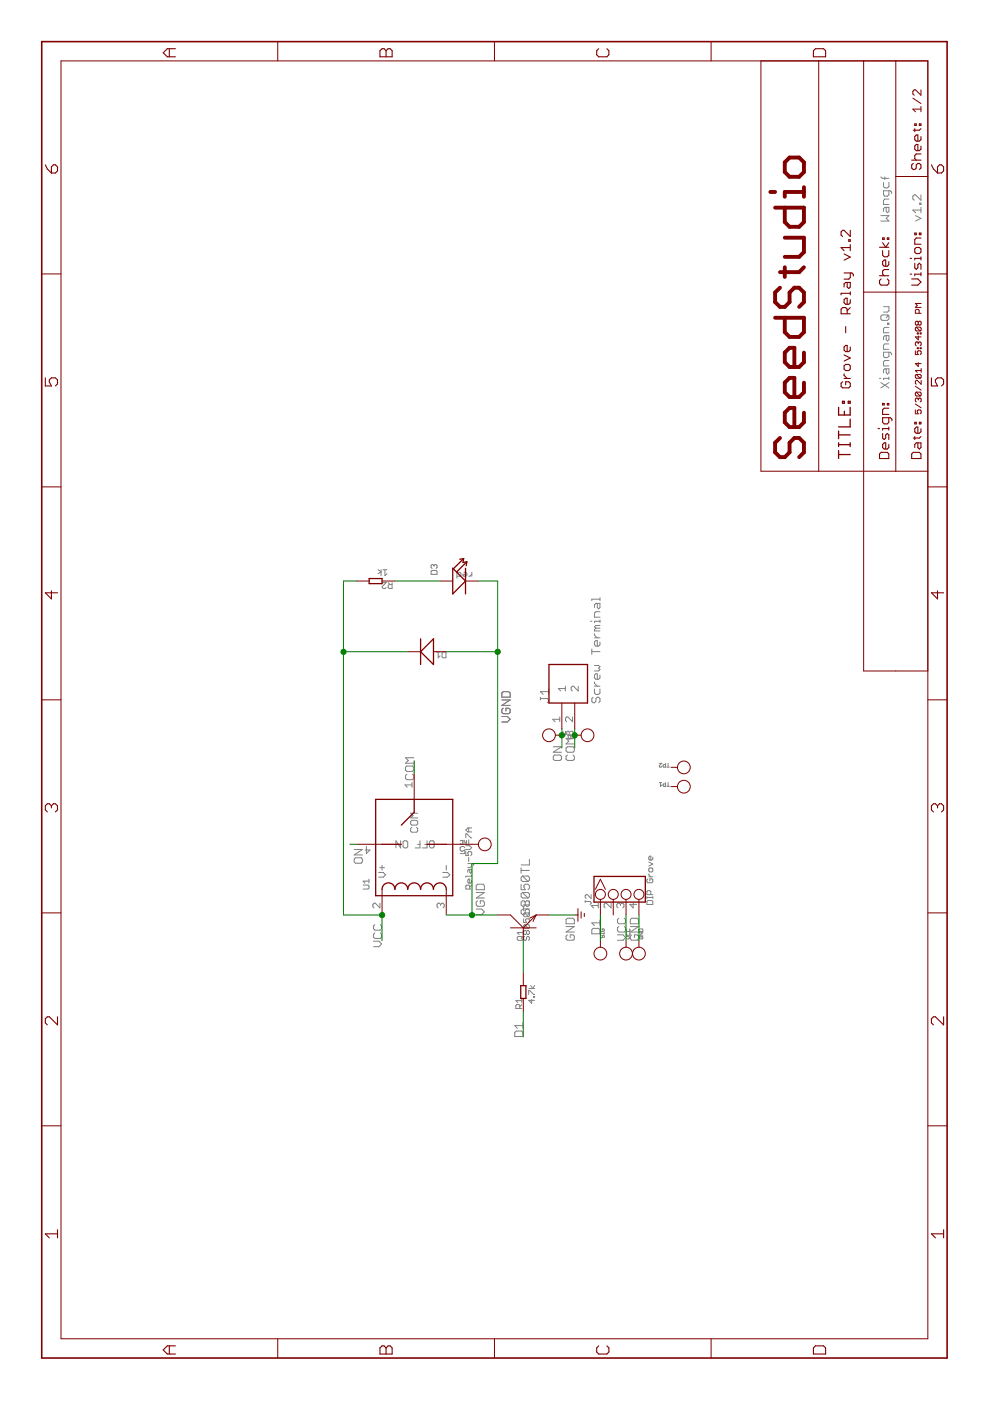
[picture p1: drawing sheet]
<svg xmlns="http://www.w3.org/2000/svg" width="210mm" height="297mm" viewBox="0 0 210 297" stroke-linecap="round" stroke-linejoin="round" font-family="sans-serif">
<g fill="none" stroke="#808080" stroke-width=".21">
<path d="M186.8 37.5l.2 .3h1.5M187.3 38.7v.9l.3 .2h.6l.3-.2v-.9M187.6 37.5v.6M186.8 45.7h1.7l-.6 .6 .6 .6h-1.7M187.9 44v.8l.3 .3 .3-.3v-.8h-.9l-.3 .2v.6M188.5 40.4v.9l-.3 .3h-.6l-.3-.3v-.9h1.4l.3 .3v.3M188.5 42.2h-.9l-.3 .3v.8h1.2M194.1 45.7l1.2 .6-1.2 .6M195 43.1h.3v.2h-.3zM195.3 44.5h-1.8l.6 .6M195.3 41.3v1.2l-1.2-1.2h-.3l-.3 .3v.6l.3 .3M195.3 44v1.1"/>
<path d="M186.8 67.1l.2-.3h1.2l.3 .3v.5l-.3 .3h-1.2l-.2-.3zM187.3 65h1.2v.9l-.3 .3h-.9M187.9 71.2v.8l.3 .3 .3-.3v-.8h-.9l-.3 .3v.5M187.9 78.2v.8l.3 .3 .3-.3v-.8h-.9l-.3 .3v.5M188.2 68.5h.3v.3h-.3zM188.5 69.4h-.9l-.3 .3v.8h1.2M188.5 72.9h-.9l-.3 .3v.9h1.2M188.5 74.7v.8l-.3 .3h-.6l-.3-.3v-.8h1.4l.3 .3v.2M188.5 76.4h-.9l-.3 .3v.9h1.2M188.5 79.9v.6M188.5 66.8l-.6 .6M186.5 80.2h.3"/>
<path d="M186.8 81.1l1.7 1.2M188.5 81.1l-1.7 1.2M188.5 80.2h-1.2v.3M92 119.9l.2-.2 .5 .2v.4l-.2 .2M92 119.9l-.2-.2-.4 .2v.4l.2 .2M92 119.9v.2M80.2 120.8l.6 .4-.6 .4M80.8 120.8v1.2M81 123.5h.9l-.9 .9v.2l.3 .2h.4l.2-.2M81.2 120.8h.8M81.6 120.8v1.2l.4-.4M82.3 123.5l.4 .4"/>
<path d="M83.1 123.5v1.3h-.6l-.2-.2v-.5l.2-.2h.6M91.4 121.2l.2-.3h.9l.2 .3v.6h-1.3zM92.5 138.2h.8M92.9 138.2v1.3l.4-.4M93.7 138.5l.2-.3h.7v1.3h-.7l-.2-.2zM96.9 122.2h.6l.2-.2v-.4l-.2-.3h-.6v1.3M98.4 121.3h.4l.2 .3v.4l-.2 .2h-.4l-.3-.4h.9M100 121.3v.9M100 121.8l-.4 .4h-.2M125.2 131.7h.3M125.5 137.6v1.1M125.5 138.2h1.7"/>
<path d="M126 134.4v.3l.6 .5M126 135.2h1.2M126.3 133.2l-.3 .3v.3h1.2M126.3 133.2h.9M126.6 127.9v.9l.3 .3 .3-.3v-.9h-.9l-.3 .3v.6M127.2 127h-1.7v.3M127.2 126.7v.6M127.2 131.4v.6M127.2 136.1v.6l-.3 .3h-.6l-.3-.3v-.6l.3-.3h.3v1.2M127.2 129.7h-.9l-.3 .3v.9h1.2M127.2 131.7h-1.2v.3M127.2 132.6h-.9l-.3 .3 .3 .3"/>
<path d="M106.4 146.9l.3-.3h1.2l.3 .3v.9h-1.8zM106.4 151.9h1.2l.6 .6-.6 .6h-1.2M106.4 148.4h1.8l-1.8 1.2h1.8M106.7 150.2l-.3 .2v.6l.3 .3h1.2l.3-.3v-.6l-.3-.2h-.6v.5M114.6 148.1h1.4l.3 .3v.3l-.3 .3M114.6 147.8v.6M116.3 146.1v1.1M116.3 146.6h-1.7l.6 .6M117.3 158.3h1.7l-1.7 1.2h1.7M118.7 152.5h-1.5l.5 .5M118.7 152v1M119.4 155v.8l.2-.2 .3 .2v-.8"/>
<path d="M119.9 146h-1.5l.5 .5M119.9 145.5v1M120 158.6l.3-.3h1.2l.3 .3v.6l-.3 .3h-1.2l-.3-.3zM120.2 155.2l.1-.2 .4 .2-.1 .6-.4-.1zM120.5 156l.1-.1 .4 .1-.1 .7-.4-.1zM121 155.2l.1-.2 .4 .2v.5l-.1 .1-.4-.1M121.4 152v1l-1-1h-.3l-.2 .3v.5l.2 .2M121.8 156.6h-1.8l.6 .5-.6 .6h1.8M121.8 155.9v.8l-.5-.8v.8M122.6 145.5v1l-1-1-.5 .2v.5l.2 .3M125.8 147.8l-.3 .3v.6l.3 .3h.2l.3-.3v-.6l.3-.3h.3l.3 .3v.6l-.3 .3M126 146.1v.8l.3 .3h.6l.3-.3v-.8"/>
<path d="M126 144.6v.3l.6 .6M126 145.5h1.2M126 141.1h.9l.3 .3-.3 .3 .3 .3-.3 .3h-.9M127.2 143.1v.6l-.3 .3h-.6l-.3-.3v-.6l.3-.2h.3v1.1M77.7 179.5v1.5l.7-.8h-1M84.9 178.3v1.5l-1-1.5v1.5M85.4 178.5l.3-.2h.5l.2 .2v1l-.2 .3h-.5l-.3-.3zM86 162.7l.3-.3h1.1l.3 .3v.6l-.3 .3h-1.1l-.3-.3zM86.3 164.1l-.3 .3v.6l.3 .3h1.1l.3-.3v-.6l-.3-.3M87.3 175.4l-.2 .3v.5l.2 .2h1l.3-.2v-.5l-.3-.3M87.3 173.9h1l.3 .3v.5l-.3 .2h-1l-.2-.2v-.5zM87.4 166.4h-1.5l.5 .5"/>
<path d="M87.4 165.9v1M87.7 160.7h-1.7l.6 .5-.6 .6h1.7M88.5 179h.5M88.6 172.4h-1.5l.5 .5-.5 .5h1.5M89 178.3v1.5h-1M90 179h.6M90.6 178.3v1.5h-1.1M91.3 178.3h.5l.3 .2v1l-.3 .3h-.5l-.2-.3v-1zM97.6 178.3l.1-.1 .4 .1-.1 .7-.4-.2M98.6 179.7l-.3-.2h-.5l-.2 .2v.5l.2 .3 .8-.3v.8h-1M98.8 177.6v-.8h.2l.8 .8h.2M98.8 179.3h.8l.4 .4-.4 .4h-.8"/>
<path d="M98.9 178.2v.8l-.5-.8v.8M99.4 175.5v.9M99.4 178.1v.8M100 175.5h-.8l-.4 .5 .4 .4h.8M117.3 160.4l.3-.3h1.1l.3 .3v.6l-.3 .2h-1.1l-.3-.2zM120.3 160.1l-.3 .3v.6l.3 .2h1.2l.3-.2v-.6l-.3-.3M139.8 165.9h.5M139.8 161.8h.5l-.5 .6 .1 .2 .4-.1M140 165.9v.8l.3-.2M141.1 165.9v.8h-.4l-.1-.4 .5-.1M141.1 161.8v.8h-.4l-.1-.4 .5-.1M141.4 166.7h.5"/>
<path d="M141.4 162.6h.5M141.6 161.8v.8M141.6 165.9v.8M75.1 180.1h1.7l-1.7 1.2h1.7M75.1 182.1l.3-.2h1.2l.2 .2v.6l-.2 .3h-1.2l-.3-.3zM77 187.7h1l.2 .2v.4l-.2 .2h-1M78.2 186.4v.8M78.2 186.8h-1.2l.4 .4M79.2 199.6h1.1l.6 .5-.6 .6h-1.1M79.5 197.8l-.3 .3v.6l.3 .3h1.1l.3-.3v-.6l-.3-.3M79.5 196l-.3 .3v.6l.3 .3h1.1l.3-.3v-.6l-.3-.3M80.3 185h1l.4 .5-.4 .5h-1"/>
<path d="M80.5 184h1M80.6 191.5v1l-1-1h-.3l-.2 .2v.5l.2 .3M81 183.5v1M93.4 191.7l-.2-.2h-.3l-.2 .2v.5l.2 .3M93.4 191.7l.3-.2h.2l.3 .2v.5l-.3 .3M93.4 191.7v.3M93.9 185h1l.5 .5-.5 .5h-1M94.6 183.5v1M98.8 180.6v.8h.6l-.2-.4 .2-.4h.4l.2 .2v.4l-.2 .2M99.2 183.1h1l.2 .4M99.4 181.8v.8M99.6 184.3v.6l.2 .2 .2-.2v-.6h-.6l-.2 .2v.4"/>
<path d="M99.6 188.5v-.6l-.2-.2h-.4l-.2 .2v.6h1.2M100 183.1v.6l-.2 .2h-.6M100 185.6v.4M100 186.6v.4l-.2 .2h-.4l-.2-.2v-.4l.4-.2v.8M100 185.8h-1.2v.2M100 187.7l-.4 .4M101 192.7h1.1l.6 .6-.6 .6h-1.1M101 189.2h1.7l-1.7 1.2h1.7M101 187.8l.3-.3h1.1l.3 .3v.8h-1.7zM101.3 191l-.3 .3v.6l.3 .3h1.1l.3-.3v-.6l-.3-.3h-.6v.6M109.7 198.8l.2-.3h.8l.2 .3v.4l-.2 .2h-.8l-.2-.2zM110.5 184v1.1"/>
<path d="M110.5 187.5v1.1h.9l-.3-.5v-.3l.3-.3h.6l.2 .3v.6l-.2 .2M110.5 184.6h1.7M110.8 192.7l-.3 .3v.6l.3 .3h.3l.3-.3v-.6l.3-.3h.3l.2 .3v.6l-.2 .3M110.8 185.7l-.3 .3v.6l.3 .3h1.2M110.8 189.2l-.3 .3v.6l.3 .3h1.2M110.8 185.7h1.2l.2 .3v.6l-.2 .3M110.8 189.2h1.2l.2 .3v.6l-.2 .3M110.8 189.2l1.2 1.2M110.8 185.7l1.2 1.2M110.9 197.3v.8M110.9 198.5l-.4 .5M110.9 197.7h-1.2l.4 .4"/>
<path d="M111 194.8v.8h.6l-.2-.4 .2-.4h.5l.1 .2v.4l-.1 .2M111 192.3v.8M111 192.7h1.2M111 191.9h1.2M111.2 193.5h.9l.1 .2v.5l-.1 .2M111.2 196h.9l.1 .3v.4l-.1 .2M111.2 198.5l-.2 .3v.4l.2 .2 .4-.2v-.4l.2-.3 .4 .3v.4l-.1 .2M111.2 193.5l-.2 .2v.5l.2 .2h.9M111.2 196l-.2 .3v.4l.2 .2h.9M111.2 196l.9 .9M111.2 193.5l.9 .9M111.4 191.3l-.3-.3h-.3l-.3 .3v.6l.3 .3h.3l.3-.3"/>
<path d="M111.4 191.3v.6M111.4 191.3l.3-.3h.3l.2 .3M111.4 191.9l.3 .3h.3l.2-.3M111.6 197.5l.2-.2 .4 .2v.4l-.1 .2-.5-.2M111.6 197.5l-.2-.2-.4 .2v.4l.2 .2 .4-.2M111.6 197.5v.4M112.2 182.2v1.2h-1.7M112.2 191v.9M120 196.4h1.8l-1.8 1.2h1.8M120 195l.3-.3h1.2l.3 .3v.9h-1.8zM120.3 198.2l-.3 .3v.6l.3 .2h1.2l.3-.2v-.6l-.3-.3h-.6v.6M124.1 191.1h1l.2 .2-.2 .5"/>
<path d="M124.1 190.9v.4M125.3 189.7v.8l-.8-.8-.4 .2v.4l.2 .2M125.8 196.8h1.1l.3 .3v.9h-1.7v-.9zM126.9 192h-1.6l.6 .5M126.9 191.5v1M127.2 195.1v1.1M127.2 195.7h-1.7l.5 .5M127.3 197.7v.3M127.3 197.9h.8M127.5 198.3l-.2 .1 .2 .4 .2-.1 .2-.4 .2 .1-.1 .4M127.5 197l-.2 .1 .2 .4h.5l.1-.2-.1-.3h-.3v.2M128.1 197.7v.3"/>
<path d="M129.6 191.5v1l-1-1h-.3l-.2 .2v.5l.2 .3M130.9 198.2h1.2l.6 .6-.6 .5h-1.2M131.2 196.4l-.3 .3v.6l.3 .3h1.2l.3-.3v-.6l-.3-.3M131.2 194.7l-.3 .3v.6l.3 .3h1.2l.3-.3v-.6l-.3-.3M131.6 191.7l-.3-.2h-.3l-.2 .2v.5l.2 .3M131.6 191.7l.2-.2h.2l.3 .2v.5l-.3 .3M131.6 191.7v.3M132.8 198.6h.5l.3 .2-.3 .3h-.5M132.9 197.8l-.1 .1 .1 .4h.5l.2-.2-.2-.3M132.9 197l-.1 .1 .1 .4h.5l.2-.2-.2-.3M133.6 196.4h1.8l-1.8 1.2h1.8M133.9 198.2l-.3 .3v.6l.3 .2h1.2l.3-.2v-.6l-.3-.3h-.6v.6"/>
<path d="M133.9 194.7h1.2l.3 .3v.9h-1.8v-.9zM134.3 191.5v1l-.8-.8h1.5M135.5 197.8h.8l-.8 .5h.8M135.6 198.6l-.1 .1 .1 .4 .7-.2-.1-.3h-.3v.2M135.6 197h.6l.1 .5h-.8zM137.2 190.1v.4M137.2 190.3h1.2M137.4 190.9h.8l.2 .2v.7h-1.2v-.7zM137.4 186.3l-.2 .2v.5l.2 .2h.8l.2-.2v-.5l-.2-.2h-.4v.5M137.6 184.2l.2-.2h.4l.2 .2v.5l-.2 .2h-.4l-.2-.2zM137.6 185.9h.8M137.6 185.3v.2l.4 .4"/>
<path d="M137.6 182.8l.8 .4-.8 .4M138 189.7v-.7l-.2-.2h-.4l-.2 .2v.7h1.2M138.4 181.7v.4l-.2 .3h-.4l-.2-.3v-.4l.4-.2v.9M138.4 190.1v.4M109.1 218.9l.3-.3h1.2l.3 .3v.9h-1.8zM110.2 213.8v-.6l-.2-.2h-.4l-.2 .2v.6h1.2M110.6 213l-.4 .4M110.6 212.2h-1.2l.4 .4M110.6 211.7v.9M110.9 216.9v1.1M110.9 217.4h-1.8l.6 .6M112.1 210.8v-.8h.2l.8 .8h.2"/>
<path d="M112.1 209.6h1.2M112.5 209l.4 .6 .4-.6M112.7 211.9v.8l-.6-.6h1.2M113.1 211.3h.2v.2h-.2z"/>
</g>
<g fill="none" stroke="#800000" stroke-width=".21">
<path d="M12.9 12.9h183.8v270.9h-183.8zM58.9 8.8v4.1M104.8 8.8v4.1M150.8 8.8v4.1M161.3 12.9v87h35.4M173.6 12.9v87M183.1 12.9v87M189.9 12.9v87M195.3 19v1.2l-1.2-1.2h-.3l-.3 .3v.6l.3 .3M189.9 37.4h6.8M193.5 20.8l1.8 1.1M195.3 23.1h-1.8l.6 .6"/>
<path d="M195.3 22.6v1.1M8.8 58.1h4.1M196.7 58.1h4.1M183.1 61.9h13.6M194.1 74.4v.8h.6l-.2-.6 .2-.2h.4l.2 .2v.4l-.2 .2M194.3 69.4l-.2 .2v.4l.2 .2h.8M194.3 79.4l-.2 .2v.4l.2 .2h.8M194.3 69.4h.8l.2 .2v.4l-.2 .2M194.3 79.4h.8l.2 .2v.4l-.2 .2M194.3 79.4l.8 .8M194.3 69.4l.8 .8M194.5 70.6h.2v.2h-.2z"/>
<path d="M194.5 73.7h.2v.2h-.2zM194.7 68.3l-.2-.2-.4 .2v.4l.2 .2 .4-.2M194.7 72.7l-.2-.2-.4 .2v.4l.2 .2M194.7 68.3l.2-.2 .4 .2v.4l-.2 .2-.4-.2M194.7 72.7l.2-.2 .4 .2v.4l-.2 .2M194.7 68.3v.4M194.7 71.2v.9l-.6-.7h1.2M194.7 72.7v.2M194.7 76.9v.8l-.6-.6h1.2M194.9 66.4v-.6l-.2-.2h-.4l-.2 .2v.6h1.2M195.1 70.6h.2v.2h-.2zM195.1 73.7h.2v.2h-.2z"/>
<path d="M195.3 78.1v.9M195.3 78.5h-1.2l.4 .5M195.3 64.3h-1.2l.4 .4-.4 .5h1.2M194.1 86.9v.8h.6l-.2-.4 .2-.4h.4l.2 .2v.4l-.2 .2M194.1 85.7l1.2 .8M194.1 81.9l1.2 .8M194.3 83.1l-.2 .3v.4l.2 .2h.8M194.3 83.1h.8l.2 .3v.4l-.2 .2M194.3 83.1l.8 .9M194.7 84.6l-.2-.2-.4 .2v.4l.2 .2M194.7 84.6l.2-.2 .4 .2v.4l-.2 .2M194.7 84.6v.2"/>
<path d="M195.3 80.6v.9l-.8-.9-.4 .3v.4l.2 .2M8.8 103.2h4.1M183.1 100.1v42.2h13.6M196.7 103.2h4.1M75.6 123.2h2.7M81 123.2h2.7M86.4 138.2h2.8M91.9 138.2h2.7M93.3 123.2h2.7M98.7 123.2h2.7M8.8 148.4h4.1M117.8 155.9h1.3"/>
<path d="M119.1 149.1v5.4M121.9 149.1v5.4M121.9 155.9h1.3M196.7 148.4h4.1M75.6 179h5.4M87.8 164v5.5M94.6 179h6.8M142.3 166.8h1.3M142.3 162.7h1.3M8.8 193.5h4.1M81 188.6v5.4M94.6 188.6v5.4"/>
<path d="M105.5 194h2.7l2.8 2.7M108.2 196.7h5.5M111 196.7v2.7M113.7 194l-2.7 2.7M113.7 194l-1.4 .7M113.7 194l-.7 1.3M113.7 194h2.7M121.9 194h.6M122.5 192.6v2.7M123.2 193.3v1.4M123.9 193.7v.6M126.2 188.6l1.1-2.2 1.1 2.2"/>
<path d="M127.3 190.7v3.3M127.3 199.4v1.4M130 190.7v3.3M132.7 190.7v3.3M132.7 199.4v1.4M135.5 190.7v3.3M135.5 199.4v1.4M196.7 193.5h4.1M111 206.2v2.8M111 211.7v2.7M8.8 238.7h4.1M196.7 238.7h4.1"/>
<path d="M58.9 283.8v4.1M104.8 283.8v4.1M150.8 283.8v4.1"/>
<circle cx="116.4" cy="155.9" r="1.35"/>
<circle cx="124.6" cy="155.9" r="1.35"/>
<circle cx="102.8" cy="179" r="1.35"/>
<circle cx="145" cy="162.7" r="1.35"/>
<circle cx="145" cy="166.8" r="1.35"/>
<circle cx="127.3" cy="189.6" r="1.06"/>
<circle cx="130" cy="189.6" r="1.06"/>
<circle cx="132.7" cy="189.6" r="1.06"/>
<circle cx="135.5" cy="189.6" r="1.06"/>
<circle cx="127.3" cy="202.2" r="1.35"/>
<circle cx="132.7" cy="202.2" r="1.35"/>
<circle cx="135.5" cy="202.2" r="1.35"/>
</g>
<g fill="none" stroke="#800000" stroke-width=".28">
<path d="M177.8 96.4h2.5M177.8 86.4v1.6h2.5v-1.6M177.8 91.4v1.6M177.8 93.9v.8M177.8 95.5v1.7M177.8 94.3h2.5M177.8 92.2h2.5M178.6 85.1h.4v.4h-.4zM179 87.2v.8M179.9 85.1h.4v.4h-.4zM180.3 88.9v1.6h-2.5M180.3 93.9v.8"/>
<path d="M98.3 118.4l-2.2 2.2M98.3 118.4l-.8 .2M98.3 118.4l-.1 .9 .8-.2M99 119.1l-2.2 2.2M99 119.1l-.2 .8M78.3 122.7h2.7v1h-2.7zM89.2 135.4v5.5M91.9 135.4v5.5l-2.7-2.7zM96 120.5l2.7 2.7-2.7 2.7zM98.7 120.5v5.4M116.4 140.9h8.2v8.2h-8.2zM79.7 169.5h16.3v20.4h-16.3z"/>
<path d="M81 179h4.1M87.8 169.5v2.7l-2.7 2.7M90.5 179h4.1M81 188.6a1.37 1.37 0 0 1 1.4-1.4 1.37 1.37 0 0 1 1.3 1.4 1.35 1.35 0 0 1 1.4-1.4 1.35 1.35 0 0 1 1.3 1.4 1.37 1.37 0 0 1 1.4-1.4 1.37 1.37 0 0 1 1.4 1.4 1.37 1.37 0 0 1 1.3-1.4 1.37 1.37 0 0 1 1.4 1.4 1.35 1.35 0 0 1 1.4-1.4 1.35 1.35 0 0 1 1.3 1.4M125.9 185.8h10.9v5.5h-10.9zM110.4 209h1.1v2.7h-1.1z"/>
</g>
<g fill="none" stroke="#800000" stroke-width=".23">
<path d="M35.9 10.3v1.7M37.2 10.3h-1.7l-.9 .9 .9 .8h1.7M80.6 10.8l.4-.5h.4l.5 .5 .4-.5h.4l.4 .5v1.2h-2.5zM81.9 10.8v1.2M126.9 10.3l-.4 .5v.8l.4 .4h1.8l.4-.4v-.8l-.4-.5M172.5 10.8l.4-.5h1.7l.4 .5v1.2h-2.5zM9.6 34.9l.4 .9 .9 .9M11.3 34.9h.4l.5 .5v.8l-.5 .5h-.8v-1.3zM193.3 34h2M193.6 34.6l-.3 .4v.6l.3 .3h.4l.3-.3v-.6l.3-.4h.3l.4 .4v.6l-.4 .3M194 26.3h.3v.3h-.3zM194 27.3v.6"/>
<path d="M194.9 26.3h.4v.3h-.4zM195.3 29v.6l-.4 .3h-.6l-.3-.3v-.6l.3-.4h.3v1.3M195.3 31v.6l-.4 .3h-.6l-.3-.3v-.6l.3-.4h.3v1.3M195.3 32.6h-1l-.3 .4v.6l.3 .4M195.3 27.3l-.4 .3h-1.3M197.5 34.9l.4 .9 .9 .9M199.2 34.9h.4l.5 .5v.8l-.5 .5h-.8v-1.3zM179 57.9h1.6l.3 .3v.3M179 53.8l1.3 .7-1.3 .7M179.6 59.9v1l.4 .3 .3-.3v-1h-1l-.3 .3v.7M180 50.8h.3v.4h-.3zM180.3 48.8v1.3l-1.3-1.3h-.4l-.3 .4v.6l.3 .3"/>
<path d="M180.3 51.9v1.2M180.3 57.9v.9l-.3 .4h-1M180.3 52.5h-2l.7 .6M186.5 58.5h1.9M186.5 52.4h1.9M186.8 59.1l-.3 .4v.6l.3 .4h1.3l.3-.4v-.6l-.3-.4M187.1 53.1v1l.4 .3h.6l.3-.3v-1M187.1 50.4h.4v.4h-.4zM187.1 51.5l.7 .9 .6-.9M188.1 50.4h.3v.4h-.3zM188.4 55.5v.6l-.3 .4h-.6l-.4-.4v-.6l.4-.4h.3v1.4M188.4 57.1h-.9l-.4 .4v.6l.4 .4"/>
<path d="M193 58.1h.3M193 54.8h.3M193.3 59.1h1.3l.7 .7-.7 .7h-1.3M194 49.4h.3v.4h-.3zM194 55.8v1l.3 .3 .3-.3v-.7l.3-.3 .4 .3v1M194.3 52.5h.6l.4 .3v.6l-.4 .4h-.6l-.3-.4v-.6zM194.9 49.4h.4v.4h-.4zM195.3 54.5v.6M195.3 57.8v.7M195.3 50.5h-1l-.3 .3v1h1.3M195.3 54.8h-1.3v.3M195.3 58.1h-1.3v.4"/>
<path d="M179 77.6l.3-.3h.7l.3 .3v.6l-.3 .4h-.7l-.3-.4zM179 79.2v.4l.6 .6M179 75.2l1.3 .7-1.3 .7M179.3 69.2v1.3M179.6 66.5v-.9l-.3-.4h-.7l-.3 .4v.9h2M180.3 62.2h-2v.3M180.3 61.9v.6M180.3 63.5v.7l-.3 .3h-.7l-.3-.3v-.7l.3-.3h.3v1.3M180.3 73.6v.6l-.3 .3h-.7l-.3-.3v-.6l.3-.4h.3v1.3M180.3 65.2l-.7 .7M9.6 80.1v1.7h1.3l-.4-.8v-.5l.4-.4h.8l.5 .4v.9l-.5 .4M178.6 80.9l-.3 .4v.6l.3 .3h1.4l.3-.3v-.6l-.3-.4h-.7v.7"/>
<path d="M179 80.2h1.3M186.2 90.9h.3M186.5 96.2l.3-.3h1.3l.3 .3v1h-1.9zM187.1 91.9v1l.4 .3 .3-.3v-.7l.3-.3 .3 .3v1M187.1 85.5h.4v.4h-.4zM188.1 85.5h.3v.4h-.3zM188.4 88.6v.9l-.3 .4h-.6l-.4-.4v-.9h1.7l.3 .3v.3M188.4 90.6v.6M188.4 94.2v.7l-.3 .3h-.6l-.4-.3v-.7l.4-.3h.3v1.3M188.4 86.6h-.9l-.4 .3v1h1.3M188.4 90.9h-1.3v.3M193.6 95.9h1.3l.4 .3v1h-2v-1z"/>
<path d="M194 89.5h.3v.4h-.3zM194 92.6v.6M194.6 93.9v1l.3 .3 .4-.3v-1h-1l-.3 .3v.7M194.9 89.5h.4v.4h-.4zM195.3 90.9v.6l-.4 .4h-.6l-.3-.4v-.6l.3-.3h.3v1.3M195.3 92.6l-.4 .3h-1.3M197.5 80.1v1.7h1.3l-.5-.8v-.5l.5-.4h.8l.5 .4v.9l-.5 .4M10.9 125.3v1.7l-1.3-1.3h2.6M198.8 125.3v1.7l-1.3-1.3h2.6M10.9 170.9l-.4-.5h-.5l-.4 .5v.8l.4 .4M10.9 170.9l.4-.5h.4l.5 .5v.8l-.5 .4M10.9 170.9v.4"/>
<path d="M198.8 170.9l.4-.5h.4l.5 .5v.8l-.5 .4M198.8 170.9l-.5-.5h-.4l-.4 .5v.8l.4 .4M198.8 170.9v.4M12.2 215.6v1.7l-1.7-1.7h-.5l-.4 .4v.9l.4 .4M200.1 215.6v1.7l-1.8-1.7h-.4l-.4 .4v.9l.4 .4M12.2 261.6h-2.6l.9 .8M12.2 260.7v1.7M200.1 261.6h-2.6l.8 .8M200.1 260.7v1.7M35.9 285.3v1.8M37.2 285.3h-1.7l-.9 .9 .9 .9h1.7M80.6 285.8l.4-.5h.4l.5 .5 .4-.5h.4l.4 .5v1.3h-2.5z"/>
<path d="M81.9 285.8v1.3M126.9 285.3l-.4 .5v.8l.4 .5h1.8l.4-.5v-.8l-.4-.5M172.9 285.3h1.7l.4 .5v1.3h-2.5v-1.3z"/>
</g>
<g fill="none" stroke="#800000" stroke-width=".83">
<path d="M167.4 33.4h2l1.1 1v2.1l-1.1 1h-2l-1-1v-2.1zM170.5 39.7v2M163.3 40.7h1M164.3 44h6.2v3.1l-1.1 1h-2l-1-1v-3.1M166.4 50.4h4.1v3l-1.1 1.1h-3M166.4 56.7v2M170.5 40.7h-4.1v1M170.5 56.7l-1.1 1h-4M164.3 67.4h6.2v3l-1.1 1h-2l-1-1v-3M165.4 61l-1.1 1v2.1l1.1 1h1l1-1v-2.1l1-1h1l1.1 1v2.1l-1.1 1M170.5 74.8v2l-1.1 1h-2l-1-1v-2l1-1.1h1v4.1M165.4 92.9l-1.1 1v2l1.1 1h1l1-1v-2l1-1h1l1.1 1v2l-1.1 1"/>
<path d="M170.5 81.1v2.1l-1.1 1h-2l-1-1v-2.1l1-1h1v4.1M170.5 87.5v2l-1.1 1.1h-2l-1-1.1v-2l1-1h1v4.1"/>
</g>
<path d="M8.8 8.8h192v279.1h-192z" fill="none" stroke="#800000" stroke-width=".34"/>
<g fill="none" stroke="#008000" stroke-width=".21">
<path d="M72.8 138.2h13.6M75.6 123.2h-2.8v70.8h8.2v5.4M83.7 123.2h9.6M94.6 138.2h10.9M101.4 123.2h4.1v59.9h-5.4v10.9M119.1 154.5v4.1M121.9 154.5v4.1M74.2 179h1.4M87.8 161.3v2.7M94.6 194h10.9M111 199.4v6.8M116.4 194h5.5"/>
<path d="M127.3 194v5.4M132.7 194v5.4M135.5 194v5.4M111 214.4v5.5"/>
</g>
<g fill="#008000" stroke="#008000" stroke-width=".21">
<circle cx="72.8" cy="138.2" r=".55"/>
<circle cx="81" cy="194" r=".55"/>
<circle cx="121.9" cy="155.9" r=".55"/>
<circle cx="119.1" cy="155.9" r=".55"/>
<circle cx="100.1" cy="194" r=".55"/>
<circle cx="105.5" cy="138.2" r=".55"/>
</g>
</svg>
